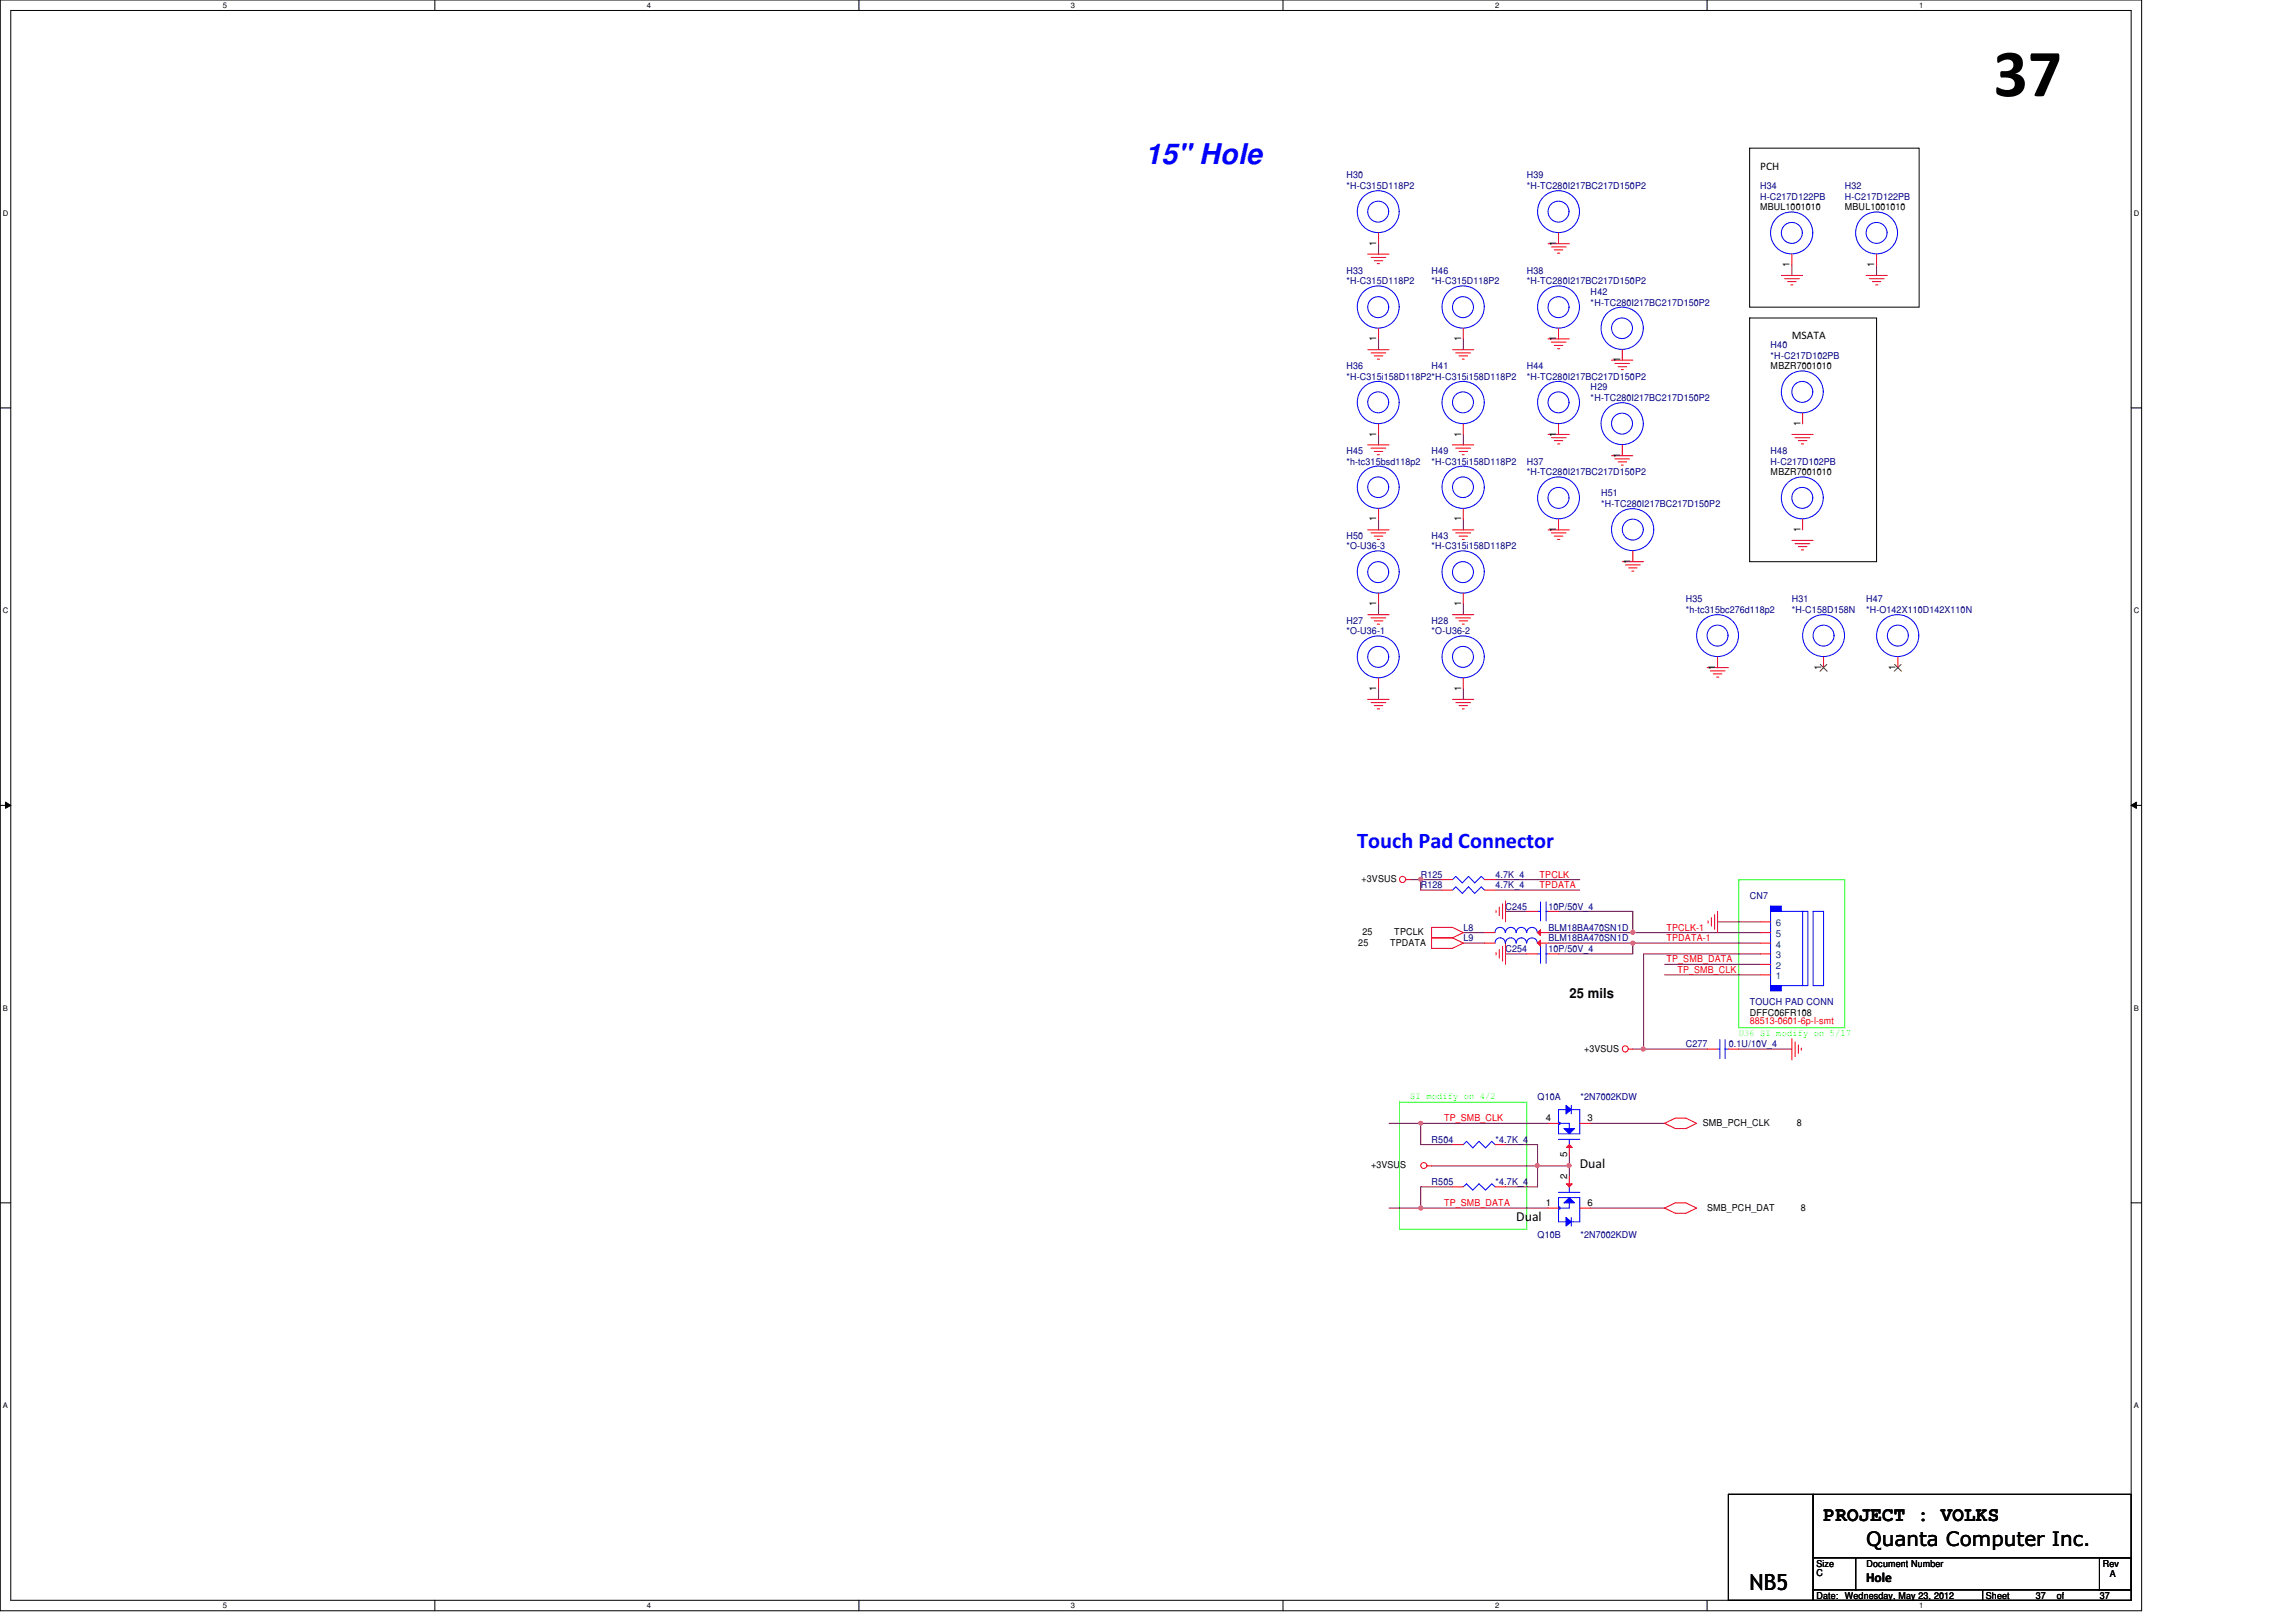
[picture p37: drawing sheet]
<svg xmlns="http://www.w3.org/2000/svg" width="297mm" height="210mm" viewBox="0 0 297 210" stroke-linecap="round" stroke-linejoin="round" font-family="sans-serif">
<defs><g id="words">
<text font-size="8.8" x="257.9" y="12.4">37</text>
<text font-size="3.7" fill="#00f" x="148.2" y="21.2">15&quot; Hole</text>
<text font-size="2.9" fill="#00f" x="175.6" y="109.7">Touch Pad Connector</text>
<text font-size="2.9" x="226.3" y="205.8">NB5</text>
<g font-size="2.6">
<text x="235.9" y="196.8">PROJECT : VOLKS</text>
<text x="241.4" y="200.1">Quanta Computer Inc.</text>
</g>
<g font-size="1.8">
<text x="203" y="129.2">25 mils</text>
<text x="204.4" y="151.2">Dual</text>
<text x="196.2" y="158">Dual</text>
<text x="241.4" y="204.7">Hole</text>
</g>
<g font-size="1.5">
<text x="227.7" y="22">PCH</text>
<text x="231.8" y="43.9">MSATA</text>
</g>
<g font-size="1.2" fill="#00007f">
<text x="174.2" y="23.1">H30</text>
<text x="197.5" y="23.1">H39</text>
<text x="174.2" y="24.4">*H-C315D118P2</text>
<text x="197.5" y="24.4">*H-TC280I217BC217D150P2</text>
<text x="227.7" y="24.4">H34</text>
<text x="227.7" y="25.8">H-C217D122PB</text>
<text x="238.7" y="24.4">H32</text>
<text x="238.7" y="25.8">H-C217D122PB</text>
<text x="174.2" y="35.4">H33</text>
<text x="185.2" y="35.4">H46</text>
<text x="197.5" y="35.4">H38</text>
<text x="174.2" y="36.8">*H-C315D118P2</text>
<text x="185.2" y="36.8">*H-C315D118P2</text>
<text x="197.5" y="36.8">*H-TC280I217BC217D150P2</text>
<text x="205.8" y="38.1">H42</text>
<text x="205.8" y="39.5">*H-TC280I217BC217D150P2</text>
<text x="174.2" y="47.8">H36</text>
<text x="185.2" y="47.8">H41</text>
<text x="197.5" y="47.8">H44</text>
<text x="229.1" y="45">H40</text>
<text x="229.1" y="46.4">*H-C217D102PB</text>
<text x="174.2" y="49.1">*H-C315i158D118P2*H-C315i158D118P2</text>
<text x="197.5" y="49.1">*H-TC280I217BC217D150P2</text>
<text x="205.8" y="50.5">H29</text>
<text x="205.8" y="51.9">*H-TC280I217BC217D150P2</text>
<text x="174.2" y="58.7">H45</text>
<text x="185.2" y="58.7">H49</text>
<text x="229.1" y="58.7">H48</text>
<text x="174.2" y="60.1">*h-tc315bsd118p2</text>
<text x="185.2" y="60.1">*H-C315i158D118P2</text>
<text x="197.5" y="60.1">H37</text>
<text x="197.5" y="61.5">*H-TC280I217BC217D150P2</text>
<text x="207.1" y="64.2">H51</text>
<text x="207.1" y="65.6">*H-TC280I217BC217D150P2</text>
<text x="229.1" y="60.1">H-C217D102PB</text>
<text x="174.2" y="69.7">H50</text>
<text x="174.2" y="71.1">*O-U36-3</text>
<text x="185.2" y="69.7">H43</text>
<text x="185.2" y="71.1">*H-C315i158D118P2</text>
<text x="218.1" y="77.9">H35</text>
<text x="231.8" y="77.9">H31</text>
<text x="241.4" y="77.9">H47</text>
<text x="174.2" y="80.7">H27</text>
<text x="174.2" y="82">*O-U36-1</text>
<text x="185.2" y="80.7">H28</text>
<text x="185.2" y="82">*O-U36-2</text>
<text x="218.1" y="79.3">*h-tc315bc276d118p2</text>
<text x="231.8" y="79.3">*H-C158D158N</text>
<text x="241.4" y="79.3">*H-O142X110D142X110N</text>
<text x="183.8" y="113.6">R125</text>
<text x="193.5" y="113.6">4.7K_4</text>
<text x="183.8" y="115">R128</text>
<text x="193.5" y="115">4.7K_4</text>
<text x="194.8" y="117.7">C245</text>
<text x="200.3" y="117.7">10P/50V_4</text>
<text x="226.4" y="116.3">CN7</text>
<text x="189.3" y="120.4">L8</text>
<text x="189.3" y="121.8">L9</text>
<text x="194.8" y="123.2">C254</text>
<text x="200.3" y="120.4">BLM18BA470SN1D</text>
<text x="200.3" y="121.8">BLM18BA470SN1D</text>
<text x="200.3" y="123.2">10P/50V_4</text>
<text x="226.4" y="130">TOUCH PAD CONN</text>
<text x="218.1" y="135.6">C277</text>
<text x="223.7" y="135.6">0.1U/10V_4</text>
<text x="198.9" y="142.4">Q10A</text>
<text x="204.5" y="142.4">*2N7002KDW</text>
<text x="185.2" y="147.9">R504</text>
<text x="193.5" y="147.9">*4.7K_4</text>
<text x="185.2" y="153.4">R505</text>
<text x="193.5" y="153.4">*4.7K_4</text>
<text x="198.9" y="160.2">Q10B</text>
<text x="204.5" y="160.2">*2N7002KDW</text>
</g>
<g font-size="1.2">
<text x="227.7" y="27.2">MBUL1001010</text>
<text x="238.7" y="27.2">MBUL1001010</text>
<text x="178.1" y="31.8" transform="rotate(-90 178.1 31.8)">1</text>
<text x="201.3" y="31.8" transform="rotate(-90 201.3 31.8)">1</text>
<text x="231.5" y="34.5" transform="rotate(-90 231.5 34.5)">1</text>
<text x="242.5" y="34.5" transform="rotate(-90 242.5 34.5)">1</text>
<text x="178.1" y="44.2" transform="rotate(-90 178.1 44.2)">1</text>
<text x="189" y="44.2" transform="rotate(-90 189 44.2)">1</text>
<text x="201.3" y="44.2" transform="rotate(-90 201.3 44.2)">1</text>
<text x="209.6" y="46.9" transform="rotate(-90 209.6 46.9)">1</text>
<text x="229.1" y="47.8">MBZR7001010</text>
<text x="178.1" y="56.5" transform="rotate(-90 178.1 56.5)">1</text>
<text x="189" y="56.5" transform="rotate(-90 189 56.5)">1</text>
<text x="201.3" y="56.5" transform="rotate(-90 201.3 56.5)">1</text>
<text x="209.6" y="59.2" transform="rotate(-90 209.6 59.2)">1</text>
<text x="232.9" y="55.1" transform="rotate(-90 232.9 55.1)">1</text>
<text x="229.1" y="61.5">MBZR7001010</text>
<text x="178.1" y="67.5" transform="rotate(-90 178.1 67.5)">1</text>
<text x="189" y="67.5" transform="rotate(-90 189 67.5)">1</text>
<text x="201.3" y="68.8" transform="rotate(-90 201.3 68.8)">1</text>
<text x="232.9" y="68.8" transform="rotate(-90 232.9 68.8)">1</text>
<text x="210.9" y="72.9" transform="rotate(-90 210.9 72.9)">1</text>
<text x="178.1" y="78.4" transform="rotate(-90 178.1 78.4)">1</text>
<text x="189" y="78.4" transform="rotate(-90 189 78.4)">1</text>
<text x="178.1" y="89.4" transform="rotate(-90 178.1 89.4)">1</text>
<text x="189" y="89.4" transform="rotate(-90 189 89.4)">1</text>
<text x="221.9" y="86.7" transform="rotate(-90 221.9 86.7)">1</text>
<text x="235.6" y="86.7" transform="rotate(-90 235.6 86.7)">1</text>
<text x="245.2" y="86.7" transform="rotate(-90 245.2 86.7)">1</text>
<text x="176.2" y="114.1">+3VSUS</text>
<text x="175.7" y="122.4">25</text>
<text x="176.3" y="121">25</text>
<text x="179.8" y="122.4">TPDATA</text>
<text x="180.4" y="121">TPCLK</text>
<text x="226.4" y="131.4">DFFC06FR108</text>
<text x="204.9" y="136.1">+3VSUS</text>
<text x="200" y="145.1">4</text>
<text x="202.7" y="149.8" transform="rotate(-90 202.7 149.8)">5</text>
<text x="205.4" y="145.1">3</text>
<text x="220.3" y="145.7">SMB_PCH_CLK</text>
<text x="232.4" y="145.7">8</text>
<text x="177.4" y="151.2">+3VSU</text>
<text x="181.2" y="151.2">S</text>
<text x="202.7" y="152.6" transform="rotate(-90 202.7 152.6)">2</text>
<text x="200" y="156">1</text>
<text x="205.4" y="156">6</text>
<text x="220.9" y="156.7">SMB_PCH_DAT</text>
<text x="233" y="156.7">8</text>
<text x="235" y="202.7">Size</text>
<text x="241.5" y="202.7">Document Number</text>
<text x="272" y="202.7">Rev</text>
<text x="235" y="204">C</text>
<text x="235" y="206.9">Date: Wednesday, May 23, 2012</text>
<text x="256.9" y="206.9">Sheet</text>
<text x="263.4" y="206.9">37</text>
<text x="266.1" y="206.9">of</text>
<text x="271.6" y="206.9">37</text>
<text x="273" y="204.1">A</text>
</g>
<g font-size="1.2" fill="#f00">
<text x="199.2" y="113.6">TPCLK</text>
<text x="199.2" y="114.9">TPDATA</text>
<text x="215.6" y="120.4">TPCLK-1</text>
<text x="215.6" y="121.8">TPDATA-1</text>
<text x="215.6" y="124.5">TP_SMB_DATA</text>
<text x="217" y="125.9">TP_SMB_CLK</text>
<text x="226.4" y="132.5">88513-0601-6p-l-smt</text>
<text x="186.8" y="145.1">TP_SMB_CLK</text>
<text x="186.8" y="156.1">TP_SMB_DATA</text>
</g>
<g font-size="1.2" fill="#003f7f">
<text x="229.7" y="119.9">6</text>
<text x="229.7" y="125.4">2</text>
<text x="229.7" y="124">3</text>
<text x="229.7" y="122.6">4</text>
<text x="229.7" y="121.3">5</text>
<text x="229.7" y="126.7">1</text>
</g>
<g font-size="1.2" fill="#0f0">
<text x="225" y="134">U36 SI modify on 5/17</text>
<text x="182.5" y="142.3">SI modify on 4/2</text>
</g>
<g font-size="1">
<text x="28.8" y="1">5</text>
<text x="83.7" y="1">4</text>
<text x="138.6" y="1">3</text>
<text x="193.4" y="1">2</text>
<text x="248.3" y="1">1</text>
<text x=".4" y="27.9">D</text>
<text x="276.1" y="27.9">D</text>
<text x=".4" y="79.4">C</text>
<text x="276.1" y="79.4">C</text>
<text x=".4" y="130.8">B</text>
<text x="276.1" y="130.8">B</text>
<text x=".4" y="182.2">A</text>
<text x="276.1" y="182.2">A</text>
<text x="28.8" y="208.1">5</text>
<text x="83.7" y="208.1">4</text>
<text x="138.6" y="208.1">3</text>
<text x="193.4" y="208.1">2</text>
<text x="248.3" y="208.1">1</text>
</g>
</g></defs>
<path d="M0 0h277.1v208.4h-277.1zM1.4 1.4h274.3v205.7h-274.3z" fill="none" stroke="#000" stroke-width=".13"/>
<g fill="#fff">
<path d="M28.8 .1h.6v1.1h-.6z"/>
<path d="M28.8 207.2h.6v1.1h-.6z"/>
</g>
<path d="M56.3 0v1.4M56.3 207.1v1.3" fill="none" stroke="#000" stroke-width=".13"/>
<g fill="#fff">
<path d="M83.7 .1h.5v1.1h-.5z"/>
<path d="M83.7 207.2h.5v1.1h-.5z"/>
</g>
<path d="M111.1 0v1.4M111.1 207.1v1.3" fill="none" stroke="#000" stroke-width=".13"/>
<g fill="#fff">
<path d="M138.6 .1h.5v1.1h-.5z"/>
<path d="M138.6 207.2h.5v1.1h-.5z"/>
</g>
<path d="M166 0v1.4M166 207.1v1.3" fill="none" stroke="#000" stroke-width=".13"/>
<g fill="#fff">
<path d="M193.4 .1h.6v1.1h-.6z"/>
<path d="M193.4 207.2h.6v1.1h-.6z"/>
</g>
<path d="M220.8 0v1.4M220.8 207.1v1.3" fill="none" stroke="#000" stroke-width=".13"/>
<g fill="#fff">
<path d="M248.3 .1h.5v1.1h-.5z"/>
<path d="M248.3 207.2h.5v1.1h-.5z"/>
<path d="M.4 27.1h.7v1.1h-.7z"/>
<path d="M276.1 27.1h.7v1.1h-.7z"/>
<path d="M.4 78.5h.7v1.1h-.7z"/>
<path d="M276.1 78.5h.7v1.1h-.7z"/>
</g>
<path d="M0 52.8h1.4M275.7 52.8h1.4" fill="none" stroke="#000" stroke-width=".13"/>
<g fill="#fff">
<path d="M.4 129.9h.6v1.1h-.6z"/>
<path d="M276.1 129.9h.6v1.1h-.6z"/>
</g>
<path d="M0 104.2h1.4M.7 103.8l.7 .4-.7 .4zM275.7 104.2l.7-.4v.8zM275.7 104.2h1.4" fill="none" stroke="#000" stroke-width=".13"/>
<path d="M.7 103.8l.7 .4-.7 .4zM275.7 104.2l.7-.4v.8z" fill="#000"/>
<g fill="#fff">
<path d="M.4 181.4h.6v1.1h-.6z"/>
<path d="M276.1 181.4h.6v1.1h-.6z"/>
</g>
<path d="M226.4 19.2h21.9v20.6h-21.9zM226.4 41.1h16.4v31.6h-16.4zM0 155.7h1.4M275.7 155.7h1.4" fill="none" stroke="#000" stroke-width=".13"/>
<path d="M225 113.8h13.7v19.2h-13.7zM181.1 142.6h16.4v16.5h-16.4z" fill="none" stroke="#0f0" stroke-width=".13"/>
<g fill="none" stroke="#7f003f" stroke-width=".13">
<path d="M178.3 31.5v1.4M231.8 34.3v1.3M242.8 34.3v1.3M178.3 43.9v1.4M178.3 56.2v1.4M189.3 43.9v1.4M189.3 56.2v1.4M178.3 67.2v1.4M178.3 78.1v1.4M189.3 67.2v1.4M189.3 78.1v1.4M178.3 89.2v1.3"/>
<path d="M189.3 89.2v1.3M212.6 123.4h15.1M179.7 156.3h4.1M179.7 145.4h4.1M185.2 150.9h13.7M205.8 156.3h9.5"/>
</g>
<circle cx="198.9" cy="150.8" r=".26" fill="#f0f"/>
<circle cx="198.9" cy="150.8" r=".26" fill="none" stroke="#f0f" stroke-width=".13"/>
<path d="M186.6 113.8h-2.8v1.4h2.8M193.4 115.2h11M193.4 113.8h11M222.2 119.3h5.5M212.6 135.8h8.2M215.3 126.2h12.4M225 135.8h6.8M203 149.5v2.7M205.8 145.4h9.5" fill="none" stroke="#7f003f" stroke-width=".13"/>
<circle cx="183.8" cy="113.8" r=".26" fill="#f0f"/>
<circle cx="183.8" cy="113.8" r=".26" fill="none" stroke="#f0f" stroke-width=".13"/>
<path d="M182.5 113.8h1.3M212.6 123.4v12.4" fill="none" stroke="#7f003f" stroke-width=".13"/>
<circle cx="212.6" cy="135.8" r=".26" fill="#f0f"/>
<circle cx="212.6" cy="135.8" r=".26" fill="none" stroke="#f0f" stroke-width=".13"/>
<path d="M201.6 117.9h9.6M194.8 123.4h2.7M200.3 122h10.9v1.4h-9.6M211.2 135.8h1.4" fill="none" stroke="#7f003f" stroke-width=".13"/>
<circle cx="211.2" cy="122" r=".26" fill="#f0f"/>
<circle cx="211.2" cy="122" r=".26" fill="none" stroke="#f0f" stroke-width=".13"/>
<path d="M194.8 117.9h2.7M211.2 117.9v2.8M189.3 122h2.8M189.3 120.7h2.8M200.3 120.7h27.4M211.2 122h16.5" fill="none" stroke="#7f003f" stroke-width=".13"/>
<circle cx="211.2" cy="120.7" r=".26" fill="#f0f"/>
<circle cx="211.2" cy="120.7" r=".26" fill="none" stroke="#f0f" stroke-width=".13"/>
<path d="M215.3 124.8h12.4M200.3 145.4h-16.5v2.7h4.1" fill="none" stroke="#7f003f" stroke-width=".13"/>
<circle cx="183.8" cy="145.3" r=".25" fill="#f0f"/>
<circle cx="183.8" cy="145.3" r=".25" fill="none" stroke="#f0f" stroke-width=".13"/>
<path d="M194.8 148.1h4.1v2.8h4.1" fill="none" stroke="#7f003f" stroke-width=".13"/>
<circle cx="203" cy="150.8" r=".26" fill="#f0f"/>
<circle cx="203" cy="150.8" r=".26" fill="none" stroke="#f0f" stroke-width=".13"/>
<path d="M187.9 153.6h-4.1v2.7h16.5" fill="none" stroke="#7f003f" stroke-width=".13"/>
<circle cx="183.8" cy="156.3" r=".26" fill="#f0f"/>
<circle cx="183.8" cy="156.3" r=".26" fill="none" stroke="#f0f" stroke-width=".13"/>
<path d="M198.9 150.9v2.7h-4.1" fill="none" stroke="#7f003f" stroke-width=".13"/>
<g fill="none" stroke="#f00" stroke-width=".13">
<path d="M176.9 32.9h2.8M177.4 33.3h1.9M177.8 33.7h1.1M178.2 34.1h.3M200.3 31.5h2.7M200.7 32h1.9M201.1 32.3h1.1M201.5 32.8h.3M230.5 35.6h2.7M230.9 36.1h1.9M231.3 36.4h1.1M231.7 36.9h.2"/>
<path d="M241.4 35.6h2.8M241.8 36.1h2M242.2 36.4h1.1M242.7 36.9h.2M176.9 57.6h2.8M176.9 45.3h2.8M177.4 58h1.9M177.4 45.7h1.9M177.8 58.4h1.1M177.8 46.1h1.1M178.2 58.8h.3M178.2 46.5h.3"/>
<path d="M187.9 57.6h2.8M187.9 45.3h2.8M188.3 58h1.9M188.3 45.7h1.9M188.8 58.4h1.1M188.8 46.1h1.1M189.2 58.8h.2M189.2 46.5h.2M200.3 56.2h2.7M200.3 43.9h2.7M200.7 56.6h1.9M200.7 44.3h1.9"/>
<path d="M201.1 57h1.1M201.1 44.7h1.1M201.5 57.4h.3M201.5 45.1h.3M208.5 46.6h2.7M208.5 59h2.7M208.9 47h1.9M208.9 59.4h1.9M209.3 47.5h1.1M209.3 59.8h1.1M209.8 47.8h.2M231.8 56.2h2.8"/>
<path d="M232.2 56.6h1.9M232.7 57h1.1M233 57.4h.3M176.9 79.5h2.8M176.9 68.6h2.8M177.4 80h1.9M177.4 69h1.9M177.8 69.4h1.1M178.2 69.8h.3M187.9 79.5h2.8M187.9 68.6h2.8M188.3 80h1.9"/>
<path d="M188.3 69h1.9M188.8 69.4h1.1M189.2 69.8h.2M200.3 68.6h2.7M200.7 69h1.9M201.1 69.4h1.1M201.5 69.8h.3M209.8 60.2h.2M209.9 72.7h2.7M210.3 73.1h1.9M210.7 73.5h1.1M211.1 73.9h.3"/>
<path d="M231.8 69.9h2.8M232.2 70.4h1.9M232.7 70.7h1.1M233 71.2h.3M176.9 90.5h2.8M177.4 90.9h1.9M177.8 91.3h1.1M177.8 80.3h1.1M178.2 91.7h.3M178.2 80.8h.3M187.9 90.5h2.8M188.3 90.9h1.9"/>
<path d="M188.8 91.3h1.1M188.8 80.3h1.1M189.2 91.7h.2M189.2 80.8h.2M220.8 86.4h2.8M221.3 86.8h1.9M221.7 87.2h1.1M222.1 87.6h.3M245.5 85v1.4M181.9 113.8h.6M186.6 113.8h1.3M192.1 113.8h1.3"/>
<path d="M193.5 117.8v.3M194 117.4v1.1M194.4 117v1.9M194.8 116.6v2.7M221 119.2v.3M221.4 118.7v1.1M221.8 118.4v1.9M222.2 117.9v2.8M185.2 120h2.7l1.4 .7-1.4 .7 1.4 .6-1.4 .7h-2.7zM185.2 121.4h2.7M193.5 123.3v.3M194 122.9v1.1"/>
<path d="M194.4 122.5v1.9M194.8 122v2.8M210.7 135.8h.5M231.8 134.4v2.8M232.2 134.8v1.9M232.7 135.2v1.1M233 135.6v.3M184.7 150.9h.5M215.3 156.3l1.4-.6h1.4l1.4 .6-1.4 .7h-1.4zM215.3 145.4l1.4-.7h1.4l1.4 .7-1.4 .6h-1.4z"/>
<circle cx="181.5" cy="113.8" r=".4"/>
<circle cx="210.3" cy="135.7" r=".39"/>
<circle cx="184.2" cy="150.8" r=".39"/>
</g>
<path d="M223.6 193.4h11v13.7h-11zM234.6 193.4h41.1v8.2h-41.1zM234.6 201.6h5.5v4.1h-5.5zM234.6 205.7h21.9v1.4h-21.9zM240.1 201.6h35.6v4.1h-35.6zM256.5 205.7h19.2v1.4h-19.2zM271.6 201.6h4.1v4.1h-4.1z" fill="none" stroke="#000" stroke-width=".13"/>
<g fill="none" stroke="#00f" stroke-width=".13">
<path d="M187.9 113.8l.4-.4 .9 .9 .8-.9 .8 .9 .8-.9 .5 .4M229.1 117.9h4.1v9.7h-4.1zM234.6 117.9h1.3v9.7h-1.3z"/>
<circle cx="245.5" cy="82.3" r="2.73"/>
<circle cx="245.5" cy="82.3" r="1.35"/>
</g>
<path d="M245.1 86l.9 .9M246 86l-.9 .9" fill="none" stroke="#7f3f00" stroke-width=".13"/>
<path d="M233.2 117.9h.7v9.7h-.7z" fill-rule="evenodd" fill="#fff"/>
<path d="M233.2 117.9h.7v9.7h-.7z" fill="none" stroke="#00f" stroke-width=".13"/>
<path d="M229.1 117.3h1.4v.6h-1.4z" fill-rule="evenodd" fill="#00f"/>
<path d="M229.1 117.3h1.4v.6h-1.4z" fill="none" stroke="#00f" stroke-width=".13"/>
<path d="M229.1 127.6h1.4v.6h-1.4z" fill-rule="evenodd" fill="#00f"/>
<g fill="none" stroke="#00f" stroke-width=".13">
<path d="M187.9 115.2l.4-.4 .9 .8 .8-.8 .8 .8 .8-.8 .5 .4M222.2 135.8h.3M222.5 134.5v2.5M223.2 135.8h.4M223.2 134.5v2.5M229.1 127.6h1.4v.6h-1.4zM189.3 153.6l.4-.4 .8 .8 .8-.8 .9 .8 .8-.8 .4 .4"/>
<circle cx="178.3" cy="27.4" r="2.71"/>
<circle cx="178.3" cy="27.4" r="1.35"/>
<circle cx="189.3" cy="39.7" r="1.35"/>
<circle cx="189.3" cy="39.7" r="2.74"/>
<circle cx="242.8" cy="30.1" r="2.71"/>
<circle cx="242.8" cy="30.1" r="1.35"/>
<circle cx="178.3" cy="74" r="2.72"/>
<circle cx="178.3" cy="63" r="2.72"/>
<circle cx="178.3" cy="74" r="1.35"/>
<circle cx="178.3" cy="63.1" r="1.34"/>
<circle cx="233.2" cy="64.4" r="2.71"/>
<circle cx="233.2" cy="64.4" r="1.35"/>
<circle cx="222.2" cy="82.2" r="2.71"/>
<circle cx="222.2" cy="82.3" r="1.35"/>
</g>
<g fill="none" stroke="#f00" stroke-width=".13">
<path d="M178.3 30.1v1.4M242.8 32.9v1.4M189.3 42.5v1.4M178.3 65.8v1.4M178.3 76.8v1.3M233.2 67.2v1.4M222.2 85v1.4M186.6 115.2h1.3M192.1 115.2h1.3M227.7 119.3h1.4M220.8 135.8h1.4M223.6 135.8h1.4"/>
<path d="M227.7 126.2h1.4M227.7 124.8h1.4M227.7 123.4h1.4M227.7 122h1.4M227.7 120.7h1.4M187.9 153.6h1.4M193.4 153.6h1.4"/>
</g>
<path d="M202.3 146h1.4l-.7 .7z" fill="#00f"/>
<path d="M202.3 146h1.4l-.7 .7z" fill="none" stroke="#00f" stroke-width=".13"/>
<path d="M202.6 143l.7 .6-.7 .5z" fill="#00f"/>
<path d="M201.6 145.4h1.4v.6M201.6 147.4h2.8M201.6 145.2h.2v.3h-.2M202.6 143l.7 .6-.7 .5zM202.6 143.6h-1v3.1h2.8v-3.1h-1.1M203 147.4v.7M203.3 143v1.1" fill="none" stroke="#00f" stroke-width=".13"/>
<path d="M203 148.1l.4 .4h-.8z" fill="#f00"/>
<g fill="none" stroke="#f00" stroke-width=".13">
<path d="M201.6 30.1v1.4M178.3 42.5v1.4M178.3 54.9v1.3M209.9 45.3v1.3M209.9 57.6v1.4M189.3 76.8v1.3M211.2 71.3v1.4M178.3 87.8v1.4M189.3 87.8v1.4M235.9 85v1.4M197.5 117.9h1.4M200.3 117.9h1.3"/>
<path d="M192.1 120.7h1.3M197.5 123.4h1.4M200.3 123.4h1.3M200.3 145.4h1.3M203 148.1l.4 .4h-.8zM203 148.1v1.4M204.4 145.4h1.4"/>
</g>
<g fill="none" stroke="#00f" stroke-width=".13">
<path d="M198.9 117.9h.4M199.3 116.7v2.5M200 117.9h.3M200 116.7v2.5M193.4 120.7a.66 .66 0 0 1 .7-.7 .66 .66 0 0 1 .6 .7M194.8 120.7a.68 .68 0 0 1 .6-.7 .68 .68 0 0 1 .7 .7M196.2 120.7a.66 .66 0 0 1 .6-.7 .66 .66 0 0 1 .7 .7M197.5 120.7a.68 .68 0 0 1 .7-.7 .68 .68 0 0 1 .7 .7M198.9 123.4h.4M199.3 122.2v2.5M200 122.2v2.5M200 123.4h.3"/>
<circle cx="178.3" cy="39.7" r="2.72"/>
<circle cx="178.3" cy="39.7" r="1.35"/>
<circle cx="201.6" cy="27.4" r="2.71"/>
<circle cx="201.6" cy="27.4" r="1.35"/>
<circle cx="178.3" cy="52.1" r="2.72"/>
<circle cx="178.3" cy="52.1" r="1.35"/>
<circle cx="209.8" cy="54.8" r="1.35"/>
<circle cx="209.9" cy="42.5" r="1.34"/>
<circle cx="209.9" cy="42.5" r="2.74"/>
<circle cx="209.9" cy="54.8" r="2.73"/>
<circle cx="189.3" cy="74" r="1.35"/>
<circle cx="189.3" cy="74" r="2.74"/>
<circle cx="211.2" cy="68.5" r="2.73"/>
<circle cx="211.2" cy="68.5" r="1.35"/>
<circle cx="178.3" cy="85" r="2.71"/>
<circle cx="178.3" cy="85" r="1.35"/>
<circle cx="189.3" cy="85" r="1.35"/>
<circle cx="189.3" cy="85" r="2.73"/>
<circle cx="235.9" cy="82.2" r="2.71"/>
<circle cx="235.9" cy="82.3" r="1.35"/>
</g>
<path d="M235.5 86l.9 .9M236.3 86l-.8 .9" fill="none" stroke="#7f3f00" stroke-width=".13"/>
<path d="M199.3 120.3v.8l-.4-.4z" fill="#f00"/>
<path d="M198.9 120.7h1.4M199.3 120.3v.8l-.4-.4z" fill="none" stroke="#f00" stroke-width=".13"/>
<path d="M203 155l.7 .7h-1.4z" fill="#00f"/>
<path d="M203 155l.7 .7h-1.4z" fill="none" stroke="#00f" stroke-width=".13"/>
<path d="M202.6 157.6l.7 .5-.7 .6z" fill="#00f"/>
<path d="M201.6 154.3h2.8M201.6 156.2h.2v.3h-.2M202.6 157.6l.7 .5-.7 .6zM202.6 158.1h-1v-3.1h2.8v3.1h-1.1M203 155.7v.6h-1.4M203 153.6v.7M203.3 157.6v1.1" fill="none" stroke="#00f" stroke-width=".13"/>
<path d="M202.6 153.2h.8l-.4 .4z" fill="#f00"/>
<path d="M189.3 54.9v1.3M201.6 42.5v1.4M233.2 53.5v1.4M192.1 122h1.3M200.3 156.3h1.3M202.6 153.2h.8l-.4 .4zM203 152.2v1.4M204.4 156.3h1.4" fill="none" stroke="#f00" stroke-width=".13"/>
<g fill="none" stroke="#00f" stroke-width=".13">
<path d="M193.4 122a.66 .66 0 0 1 .7-.6 .66 .66 0 0 1 .6 .6M194.8 122a.68 .68 0 0 1 .6-.6 .68 .68 0 0 1 .7 .6M196.2 122a.66 .66 0 0 1 .6-.6 .66 .66 0 0 1 .7 .6M197.5 122a.68 .68 0 0 1 .7-.6 .68 .68 0 0 1 .7 .6"/>
<circle cx="201.6" cy="39.7" r="2.72"/>
<circle cx="201.6" cy="39.7" r="1.35"/>
<circle cx="189.3" cy="52.1" r="1.35"/>
<circle cx="189.3" cy="52.1" r="2.74"/>
<circle cx="233.2" cy="50.7" r="2.71"/>
<circle cx="233.2" cy="50.7" r="1.35"/>
</g>
<path d="M199.3 121.7v.7l-.4-.4z" fill="#f00"/>
<path d="M231.8 32.9v1.4M201.6 54.9v1.3M189.3 65.8v1.4M201.6 67.2v1.4M198.9 122h1.4M199.3 121.7v.7l-.4-.4zM187.9 148.1h1.4M193.4 148.1h1.4" fill="none" stroke="#f00" stroke-width=".13"/>
<g fill="none" stroke="#00f" stroke-width=".13">
<path d="M189.3 148.1l.4-.4 .8 .8 .8-.8 .9 .8 .8-.8 .4 .4"/>
<circle cx="231.8" cy="30.1" r="2.73"/>
<circle cx="231.8" cy="30.1" r="1.35"/>
<circle cx="201.6" cy="52.1" r="2.72"/>
<circle cx="201.6" cy="52.1" r="1.35"/>
<circle cx="189.3" cy="63.1" r="1.34"/>
<circle cx="189.3" cy="63" r="2.74"/>
<circle cx="201.6" cy="64.4" r="2.71"/>
<circle cx="201.6" cy="64.4" r="1.35"/>
</g>
<circle cx="198.9" cy="150.8" r=".26" fill="#f0f"/>
<circle cx="198.9" cy="150.8" r=".26" fill="none" stroke="#f0f" stroke-width=".13"/>
<circle cx="183.8" cy="113.8" r=".26" fill="#f0f"/>
<circle cx="183.8" cy="113.8" r=".26" fill="none" stroke="#f0f" stroke-width=".13"/>
<circle cx="212.6" cy="135.8" r=".26" fill="#f0f"/>
<circle cx="212.6" cy="135.8" r=".26" fill="none" stroke="#f0f" stroke-width=".13"/>
<circle cx="211.2" cy="122" r=".26" fill="#f0f"/>
<circle cx="211.2" cy="122" r=".26" fill="none" stroke="#f0f" stroke-width=".13"/>
<circle cx="211.2" cy="120.7" r=".26" fill="#f0f"/>
<circle cx="211.2" cy="120.7" r=".26" fill="none" stroke="#f0f" stroke-width=".13"/>
<circle cx="183.8" cy="145.3" r=".25" fill="#f0f"/>
<circle cx="183.8" cy="145.3" r=".25" fill="none" stroke="#f0f" stroke-width=".13"/>
<circle cx="203" cy="150.8" r=".26" fill="#f0f"/>
<circle cx="203" cy="150.8" r=".26" fill="none" stroke="#f0f" stroke-width=".13"/>
<circle cx="183.8" cy="156.3" r=".26" fill="#f0f"/>
<circle cx="183.8" cy="156.3" r=".26" fill="none" stroke="#f0f" stroke-width=".13"/>
<use href="#words"/>
</svg>
